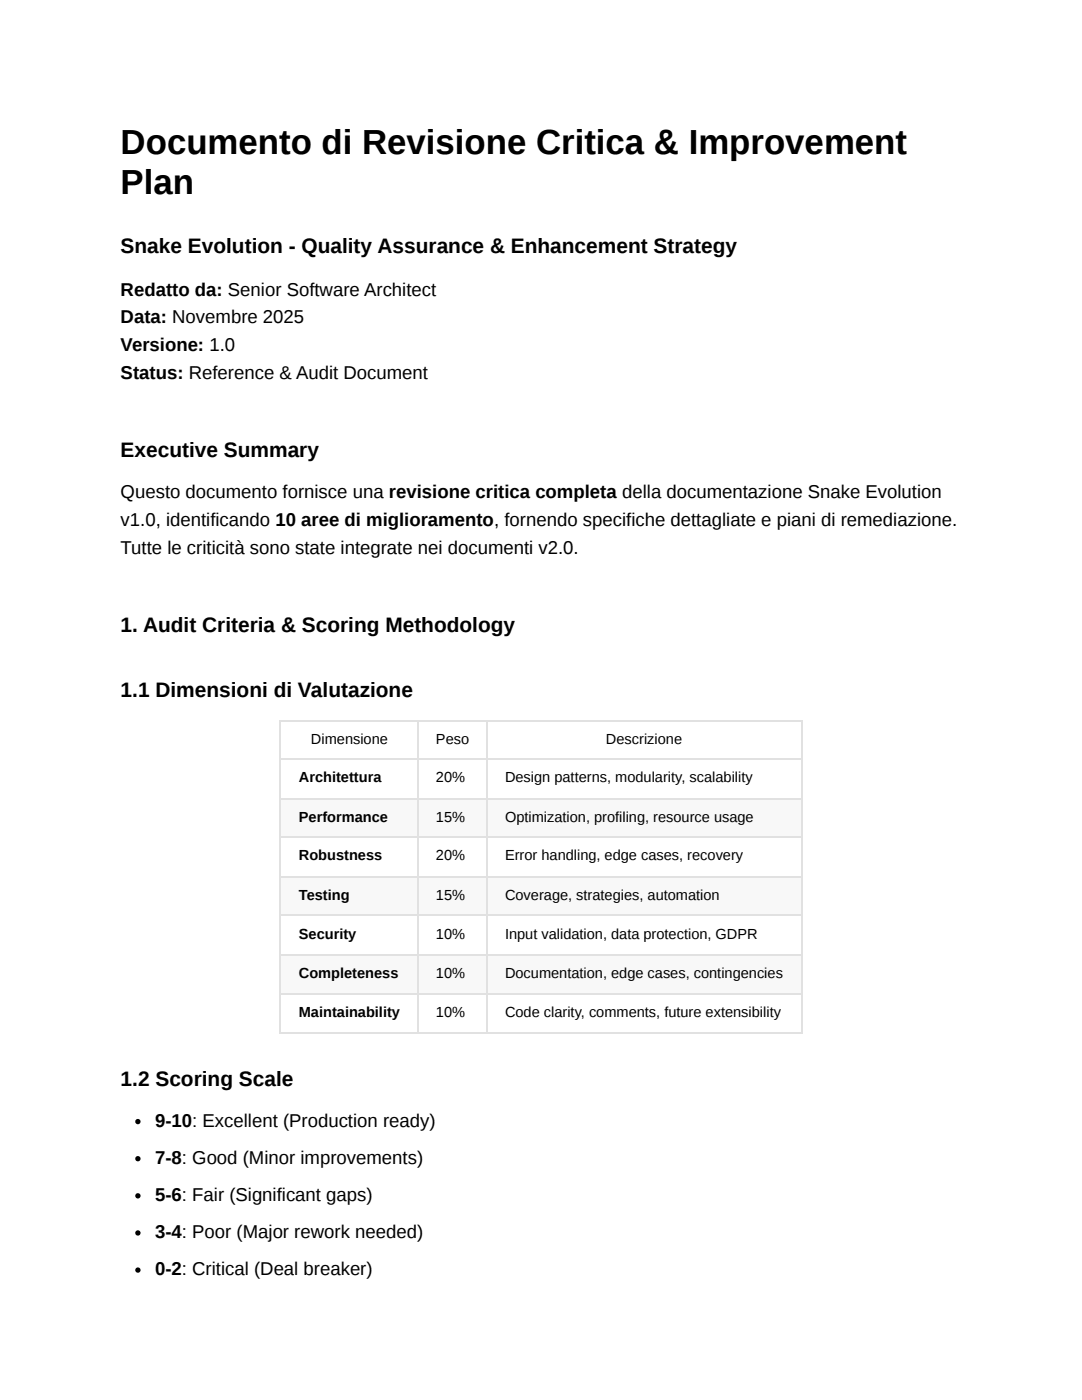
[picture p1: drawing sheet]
<svg xmlns="http://www.w3.org/2000/svg" width="216mm" height="279mm" viewBox="0 0 216 279" stroke-linecap="round" stroke-linejoin="round" font-family="sans-serif">
<defs><g id="words">
<g font-size="6.9">
<text x="24.1" y="30.7">Documento di Revisione Critica &amp; Improvement</text>
<text x="24.1" y="38.6">Plan</text>
</g>
<g font-size="4.2">
<text x="24.1" y="50.5">Snake Evolution - Quality Assurance &amp; Enhancement Strategy</text>
<text x="24.1" y="91.3">Executive Summary</text>
<text x="24.1" y="126.2">1. Audit Criteria &amp; Scoring Methodology</text>
<text x="24.1" y="139.2">1.1 Dimensioni di Valutazione</text>
<text x="24.1" y="216.7">1.2 Scoring Scale</text>
</g>
<g font-size="3.7">
<text x="24.1" y="59">Redatto da: Senior Software Architect</text>
<text x="24.1" y="64.6">Data: Novembre 2025</text>
<text x="24.1" y="70.1">Versione: 1.0</text>
<text x="24.1" y="75.7">Status: Reference &amp; Audit Document</text>
<text x="24.1" y="99.5">Questo documento fornisce una revisione critica completa della documentazione Snake Evolution</text>
<text x="24.1" y="105">v1.0, identificando 10 aree di miglioramento, fornendo specifiche dettagliate e piani di remediazione.</text>
<text x="24.1" y="110.6">Tutte le criticità sono state integrate nei documenti v2.0.</text>
<text x="31" y="224.9">9-10: Excellent (Production ready)</text>
<text x="31" y="232.3">7-8: Good (Minor improvements)</text>
<text x="31" y="239.7">5-6: Fair (Significant gaps)</text>
<text x="31" y="247.1">3-4: Poor (Major rework needed)</text>
<text x="31" y="254.5">0-2: Critical (Deal breaker)</text>
</g>
<g font-size="2.9">
<text x="62.1" y="148.4">Dimensione</text>
<text x="87" y="148.4">Peso</text>
<text x="120.9" y="148.4">Descrizione</text>
<text x="59.6" y="156.1">Architettura</text>
<text x="87" y="156.1">20%</text>
<text x="100.8" y="156.1">Design patterns, modularity, scalability</text>
<text x="59.6" y="164">Performance</text>
<text x="87" y="164">15%</text>
<text x="100.8" y="164">Optimization, profiling, resource usage</text>
<text x="59.6" y="171.7">Robustness</text>
<text x="87" y="171.7">20%</text>
<text x="100.8" y="171.7">Error handling, edge cases, recovery</text>
<text x="59.6" y="179.7">Testing</text>
<text x="87" y="179.7">15%</text>
<text x="100.8" y="179.7">Coverage, strategies, automation</text>
<text x="59.6" y="187.3">Security</text>
<text x="87" y="187.3">10%</text>
<text x="100.8" y="187.3">Input validation, data protection, GDPR</text>
<text x="59.6" y="195.3">Completeness</text>
<text x="87" y="195.3">10%</text>
<text x="100.8" y="195.3">Documentation, edge cases, contingencies</text>
<text x="59.6" y="202.9">Maintainability</text>
<text x="87" y="202.9">10%</text>
<text x="100.8" y="202.9">Code clarity, comments, future extensibility</text>
</g>
</g></defs>
<g fill="#f6f8fa">
<path d="M56.1 159.3h27.2v7.9h-27.2z"/>
<path d="M83.3 159.3h13.8v7.9h-13.8z"/>
<path d="M97.1 159.3h62.7v7.9h-62.7z"/>
</g>
<g fill="#fff">
<path d="M56.1 167.2h27.2v7.7h-27.2z"/>
<path d="M83.3 167.2h13.8v7.7h-13.8z"/>
<path d="M97.1 167.2h62.7v7.7h-62.7z"/>
</g>
<g fill="#f6f8fa">
<path d="M56.1 174.9h27.2v7.9h-27.2z"/>
<path d="M83.3 174.9h13.8v7.9h-13.8z"/>
<path d="M97.1 174.9h62.7v7.9h-62.7z"/>
</g>
<g fill="#fff">
<path d="M56.1 182.8h27.2v7.7h-27.2z"/>
<path d="M83.3 182.8h13.8v7.7h-13.8z"/>
<path d="M97.1 182.8h62.7v7.7h-62.7z"/>
</g>
<g fill="#f6f8fa">
<path d="M56.1 190.5h27.2v7.9h-27.2z"/>
<path d="M83.3 190.5h13.8v7.9h-13.8z"/>
<path d="M97.1 190.5h62.7v7.9h-62.7z"/>
</g>
<g fill="#fff">
<path d="M56.1 198.4h27.2v7.7h-27.2z"/>
<path d="M83.3 198.4h13.8v7.7h-13.8z"/>
<path d="M97.1 198.4h62.7v7.7h-62.7z"/>
</g>
<g fill="none" stroke="#dfe2e5" stroke-width=".26">
<path d="M55.8 143.8h104.3M55.8 151.5h104.3M55.8 159.4h104.3M56 143.7v62.7M83.5 143.7v62.7M97.2 143.7v62.7M159.9 143.7v62.7M55.8 167.1h104.3M55.8 175h104.3M55.8 182.7h104.3M55.8 190.6h104.3M55.8 198.3h104.3"/>
<path d="M55.8 206.2h104.3"/>
</g>
<g fill="#000">
<circle cx="27.5" cy="238.7" r=".53"/>
<circle cx="27.5" cy="223.8" r=".53"/>
<circle cx="27.5" cy="231.2" r=".53"/>
<circle cx="27.5" cy="246.1" r=".53"/>
<circle cx="27.5" cy="253.5" r=".53"/>
</g>
<use href="#words"/>
</svg>
